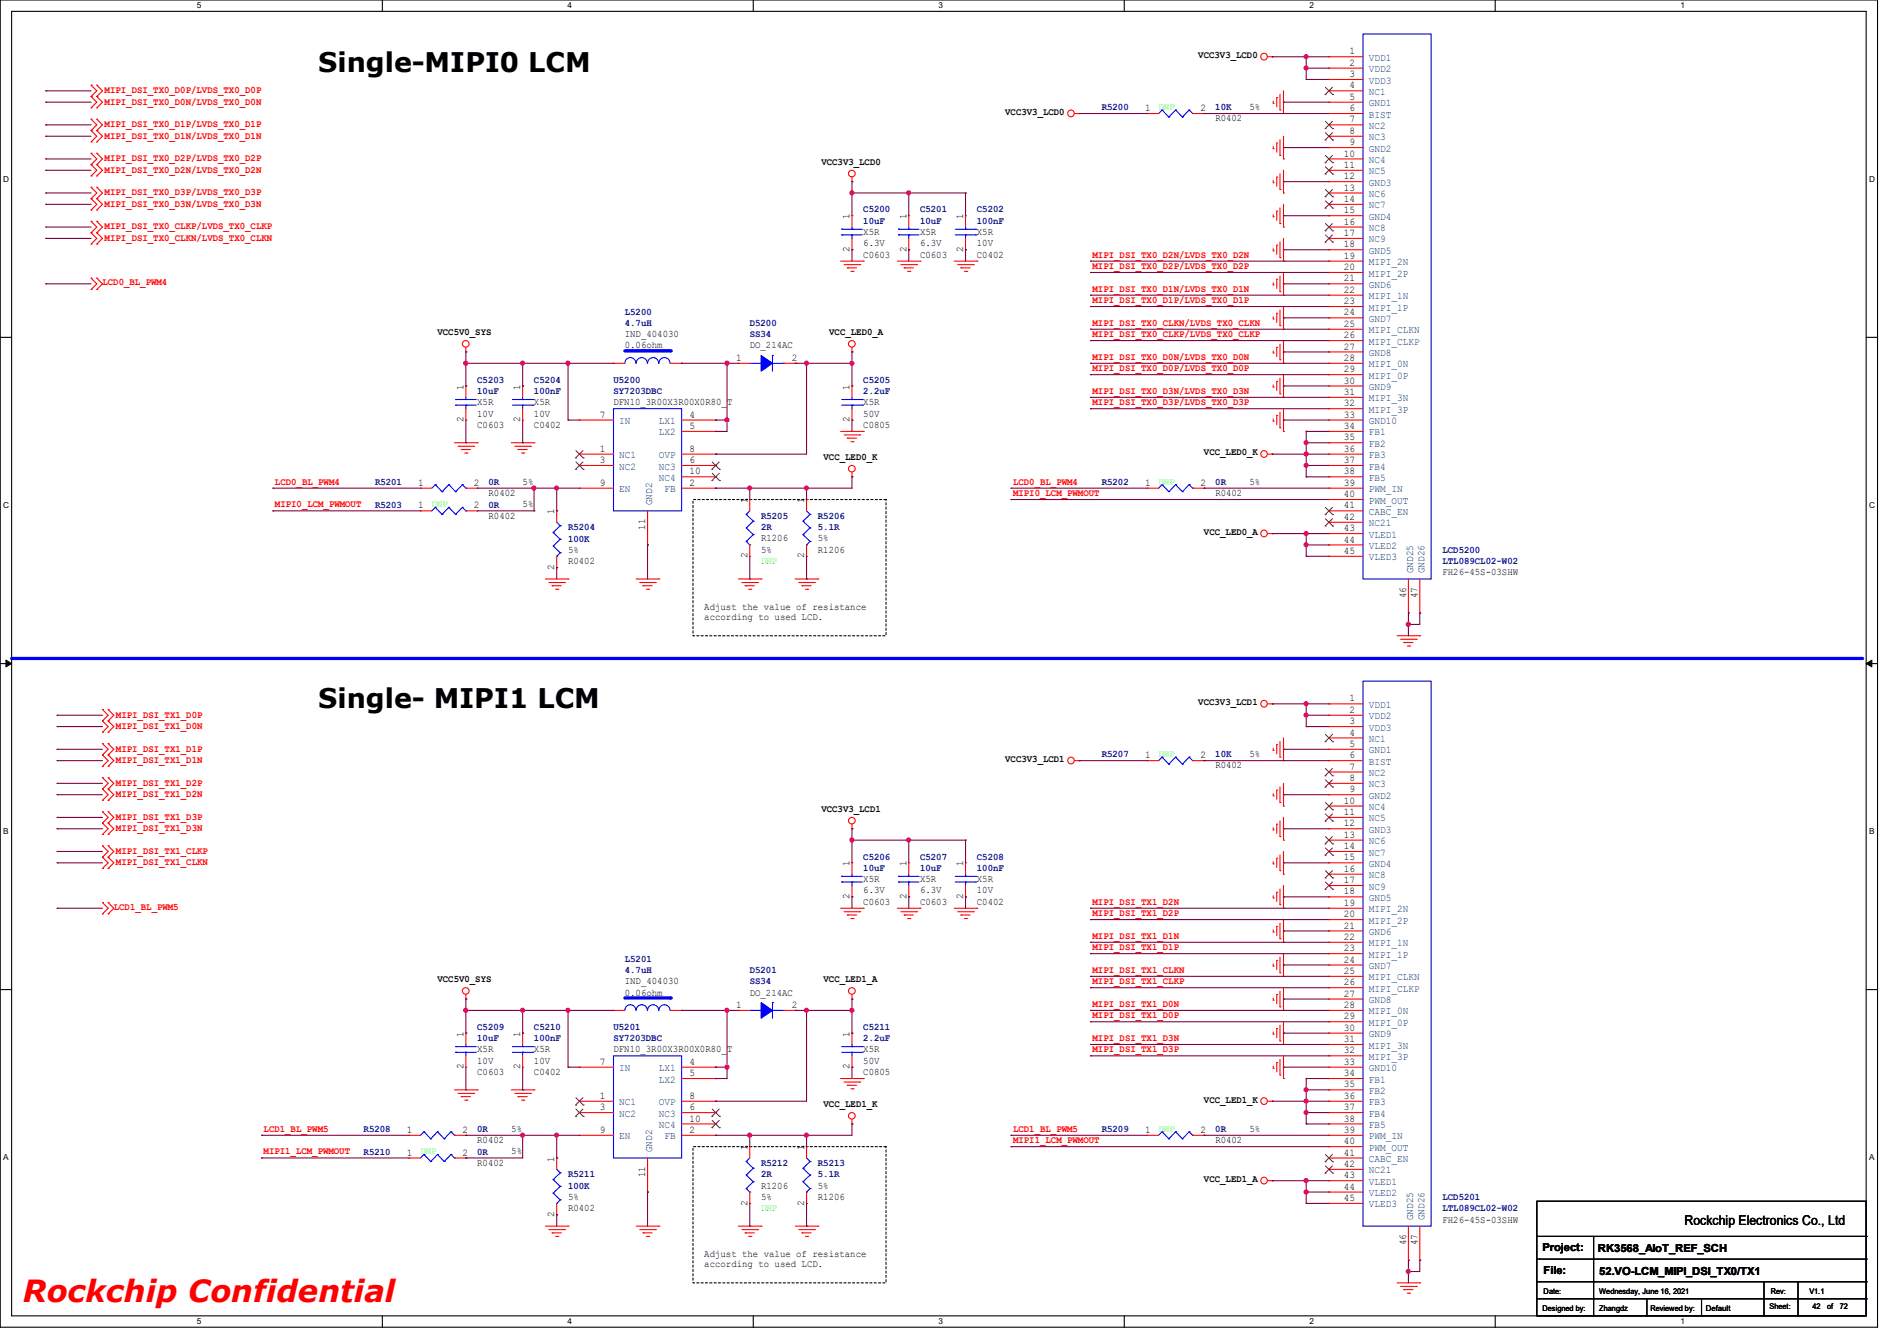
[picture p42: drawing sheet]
<svg xmlns="http://www.w3.org/2000/svg" width="297mm" height="210mm" viewBox="0 0 297 210" stroke-linecap="round" stroke-linejoin="round" font-family="sans-serif">
<defs><g id="words">
<text font-size="4.8" fill="#f00" x="3.6" y="204">Rockchip Confidential</text>
<g font-size="4.2">
<text x="49.8" y="11.3">Single-MIPI0 LCM</text>
<text x="49.8" y="110.9">Single- MIPI1 LCM</text>
</g>
<text font-size="2.1" x="263.7" y="191.9">Rockchip Electronics Co., Ltd</text>
<g font-size="1.7">
<text x="241.5" y="196">Project:</text>
<text x="250.2" y="196.1">RK3568_AIoT_REF_SCH</text>
<text x="241.7" y="199.5">File:</text>
<text x="250.4" y="199.7">52.VO-LCM_MIPI_DSI_TX0/TX1</text>
</g>
<g font-size="1.6">
<text x="187.6" y="9.1">VCC3V3_LCD0</text>
<text x="211.3" y="8.5">1</text>
<text x="211.3" y="10.3">2</text>
<text x="157.4" y="18">VCC3V3_LCD0</text>
<text x="179.3" y="17.4">1</text>
<text x="188" y="17.4">2</text>
<text x="195.6" y="17.2">5%</text>
<text x="211.3" y="12.1">3</text>
<text x="211.3" y="13.8">4</text>
<text x="211.3" y="15.6">5</text>
<text x="211.3" y="17.4">6</text>
<text x="190.3" y="19">R0402</text>
<text x="211.3" y="19.2">7</text>
<text x="211.3" y="21">8</text>
<text x="211.3" y="22.7">9</text>
<text x="128.6" y="25.8">VCC3V3_LCD0</text>
<text x="210.4" y="24.5">10</text>
<text x="210.4" y="26.3">11</text>
<text x="210.4" y="28.1">12</text>
<text x="210.4" y="29.8">13</text>
<text x="133" y="34.3" transform="rotate(-90 133 34.3)">1</text>
<text x="141.9" y="34.3" transform="rotate(-90 141.9 34.3)">1</text>
<text x="150.8" y="34.3" transform="rotate(-90 150.8 34.3)">1</text>
<text x="210.4" y="31.6">14</text>
<text x="210.4" y="33.4">15</text>
<text x="210.4" y="35.2">16</text>
<text x="133" y="39.5" transform="rotate(-90 133 39.5)">2</text>
<text x="135.2" y="40.3">C0603</text>
<text x="135.2" y="36.8">X5R</text>
<text x="135.2" y="38.6">6.3V</text>
<text x="141.9" y="39.5" transform="rotate(-90 141.9 39.5)">2</text>
<text x="144.1" y="40.3">C0603</text>
<text x="144.1" y="36.8">X5R</text>
<text x="144.1" y="38.6">6.3V</text>
<text x="150.8" y="39.5" transform="rotate(-90 150.8 39.5)">2</text>
<text x="152.9" y="40.3">C0402</text>
<text x="152.9" y="36.8">X5R</text>
<text x="152.9" y="38.6">10V</text>
<text x="210.4" y="37">17</text>
<text x="210.4" y="38.7">18</text>
<text x="210.4" y="40.5">19</text>
<text x="210.4" y="42.3">20</text>
<text x="210.4" y="44.1">21</text>
<text x="210.4" y="45.8">22</text>
<text x="210.4" y="47.6">23</text>
<text x="68.5" y="52.5">VCC5V0_SYS</text>
<text x="97.8" y="52.8">IND_404030</text>
<text x="129.8" y="52.5">VCC_LED0_A</text>
<text x="210.4" y="49.4">24</text>
<text x="210.4" y="51.2">25</text>
<text x="210.4" y="53">26</text>
<text x="97.8" y="54.6">0.06ohm</text>
<text x="115.3" y="56.5">1</text>
<text x="117.4" y="54.6">DO_214AC</text>
<text x="124" y="56.5">2</text>
<text x="210.4" y="54.7">27</text>
<text x="210.4" y="56.5">28</text>
<text x="210.4" y="58.3">29</text>
<text x="72.6" y="61" transform="rotate(-90 72.6 61)">1</text>
<text x="74.7" y="63.5">X5R</text>
<text x="74.7" y="65.2">10V</text>
<text x="81.5" y="61" transform="rotate(-90 81.5 61)">1</text>
<text x="83.6" y="63.5">X5R</text>
<text x="83.6" y="65.2">10V</text>
<text x="93.9" y="65.4">7</text>
<text x="96.1" y="63.5">DFN10_3R00X3R00X0R80_T</text>
<text x="107.9" y="65.4">4</text>
<text x="133" y="61" transform="rotate(-90 133 61)">1</text>
<text x="135.2" y="63.5">X5R</text>
<text x="135.2" y="65.2">50V</text>
<text x="210.4" y="60.1">30</text>
<text x="210.4" y="61.8">31</text>
<text x="210.4" y="63.6">32</text>
<text x="210.4" y="65.4">33</text>
<text x="72.6" y="66.1" transform="rotate(-90 72.6 66.1)">2</text>
<text x="74.7" y="67">C0603</text>
<text x="81.5" y="66.1" transform="rotate(-90 81.5 66.1)">2</text>
<text x="83.6" y="67">C0402</text>
<text x="93.9" y="70.7">1</text>
<text x="107.9" y="67.2">5</text>
<text x="107.9" y="70.7">8</text>
<text x="133" y="66.1" transform="rotate(-90 133 66.1)">2</text>
<text x="135.2" y="67">C0805</text>
<text x="188.5" y="71.3">VCC_LED0_K</text>
<text x="210.4" y="67.2">34</text>
<text x="210.4" y="69">35</text>
<text x="210.4" y="70.7">36</text>
<text x="65.5" y="76.1">1</text>
<text x="74.2" y="76.1">2</text>
<text x="76.5" y="77.7">R0402</text>
<text x="81.8" y="75.9">5%</text>
<text x="93.9" y="72.5">3</text>
<text x="93.9" y="76.1">9</text>
<text x="107.9" y="76.1">2</text>
<text x="107.9" y="72.5">6</text>
<text x="107.9" y="74.3">10</text>
<text x="128.9" y="72">VCC_LED0_K</text>
<text x="179.3" y="76.1">1</text>
<text x="188" y="76.1">2</text>
<text x="190.3" y="77.7">R0402</text>
<text x="195.6" y="75.9">5%</text>
<text x="210.4" y="72.5">37</text>
<text x="210.4" y="74.3">38</text>
<text x="210.4" y="76.1">39</text>
<text x="210.4" y="77.9">40</text>
<text x="65.5" y="79.6">1</text>
<text x="74.2" y="79.6">2</text>
<text x="76.5" y="81.2">R0402</text>
<text x="81.8" y="79.5">5%</text>
<text x="86.8" y="80.6" transform="rotate(-90 86.8 80.6)">1</text>
<text x="101" y="83" transform="rotate(-90 101 83)">11</text>
<text x="117" y="78.8" transform="rotate(-90 117 78.8)">1</text>
<text x="125.9" y="78.8" transform="rotate(-90 125.9 78.8)">1</text>
<text x="188.5" y="83.8">VCC_LED0_A</text>
<text x="210.4" y="79.6">41</text>
<text x="210.4" y="81.4">42</text>
<text x="210.4" y="83.2">43</text>
<text x="86.8" y="89.2" transform="rotate(-90 86.8 89.2)">2</text>
<text x="88.9" y="88.3">R0402</text>
<text x="88.9" y="86.6">5%</text>
<text x="117" y="87.5" transform="rotate(-90 117 87.5)">2</text>
<text x="119.2" y="84.8">R1206</text>
<text x="119.2" y="86.6">5%</text>
<text x="125.9" y="87.5" transform="rotate(-90 125.9 87.5)">2</text>
<text x="128.1" y="86.6">R1206</text>
<text x="128.1" y="84.8">5%</text>
<text x="210.4" y="85">44</text>
<text x="210.4" y="86.7">45</text>
<text x="110.3" y="95.5">Adjust the value of resistance</text>
<text x="220.1" y="93.7" transform="rotate(-90 220.1 93.7)">46</text>
<text x="221.9" y="93.7" transform="rotate(-90 221.9 93.7)">47</text>
<text x="225.8" y="90.1">FH26-45S-03SHW</text>
<text x="110.3" y="97">according to used LCD.</text>
<text x="187.6" y="110.4">VCC3V3_LCD1</text>
<text x="211.3" y="109.9">1</text>
<text x="211.3" y="111.6">2</text>
<text x="211.3" y="113.4">3</text>
<text x="157.4" y="119.3">VCC3V3_LCD1</text>
<text x="179.3" y="118.7">1</text>
<text x="188" y="118.7">2</text>
<text x="195.6" y="118.6">5%</text>
<text x="211.3" y="115.2">4</text>
<text x="211.3" y="117">5</text>
<text x="211.3" y="118.7">6</text>
<text x="190.3" y="120.4">R0402</text>
<text x="210.4" y="125.9">10</text>
<text x="211.3" y="120.5">7</text>
<text x="211.3" y="122.3">8</text>
<text x="211.3" y="124.1">9</text>
<text x="128.6" y="127.2">VCC3V3_LCD1</text>
<text x="210.4" y="127.6">11</text>
<text x="210.4" y="129.4">12</text>
<text x="210.4" y="131.2">13</text>
<text x="133" y="135.7" transform="rotate(-90 133 135.7)">1</text>
<text x="141.9" y="135.7" transform="rotate(-90 141.9 135.7)">1</text>
<text x="150.8" y="135.7" transform="rotate(-90 150.8 135.7)">1</text>
<text x="210.4" y="133">14</text>
<text x="210.4" y="134.7">15</text>
<text x="210.4" y="136.5">16</text>
<text x="133" y="140.8" transform="rotate(-90 133 140.8)">2</text>
<text x="135.2" y="141.7">C0603</text>
<text x="135.2" y="138.1">X5R</text>
<text x="135.2" y="139.9">6.3V</text>
<text x="141.9" y="140.8" transform="rotate(-90 141.9 140.8)">2</text>
<text x="144.1" y="141.7">C0603</text>
<text x="144.1" y="138.1">X5R</text>
<text x="144.1" y="139.9">6.3V</text>
<text x="150.8" y="140.8" transform="rotate(-90 150.8 140.8)">2</text>
<text x="152.9" y="141.7">C0402</text>
<text x="152.9" y="138.1">X5R</text>
<text x="152.9" y="139.9">10V</text>
<text x="210.4" y="138.3">17</text>
<text x="210.4" y="140.1">18</text>
<text x="210.4" y="141.9">19</text>
<text x="210.4" y="143.6">20</text>
<text x="210.4" y="145.4">21</text>
<text x="210.4" y="147.2">22</text>
<text x="210.4" y="149">23</text>
<text x="68.5" y="153.8">VCC5V0_SYS</text>
<text x="97.8" y="154.1">IND_404030</text>
<text x="97.8" y="155.9">0.06ohm</text>
<text x="117.4" y="155.9">DO_214AC</text>
<text x="128.9" y="153.8">VCC_LED1_A</text>
<text x="210.4" y="150.8">24</text>
<text x="210.4" y="152.5">25</text>
<text x="210.4" y="154.3">26</text>
<text x="115.3" y="157.9">1</text>
<text x="124" y="157.9">2</text>
<text x="210.4" y="156.1">27</text>
<text x="210.4" y="157.9">28</text>
<text x="210.4" y="159.6">29</text>
<text x="210.4" y="161.4">30</text>
<text x="72.6" y="167.5" transform="rotate(-90 72.6 167.5)">2</text>
<text x="72.6" y="162.3" transform="rotate(-90 72.6 162.3)">1</text>
<text x="74.7" y="164.8">X5R</text>
<text x="74.7" y="166.6">10V</text>
<text x="81.5" y="167.5" transform="rotate(-90 81.5 167.5)">2</text>
<text x="81.5" y="162.3" transform="rotate(-90 81.5 162.3)">1</text>
<text x="83.6" y="164.8">X5R</text>
<text x="83.6" y="166.6">10V</text>
<text x="93.9" y="166.8">7</text>
<text x="96.1" y="164.8">DFN10_3R00X3R00X0R80_T</text>
<text x="107.9" y="166.8">4</text>
<text x="133" y="167.5" transform="rotate(-90 133 167.5)">2</text>
<text x="133" y="162.3" transform="rotate(-90 133 162.3)">1</text>
<text x="135.2" y="164.8">X5R</text>
<text x="135.2" y="166.6">50V</text>
<text x="210.4" y="163.2">31</text>
<text x="210.4" y="165">32</text>
<text x="210.4" y="166.8">33</text>
<text x="74.7" y="168.4">C0603</text>
<text x="83.6" y="168.4">C0402</text>
<text x="93.9" y="173.9">3</text>
<text x="93.9" y="172.1">1</text>
<text x="107.9" y="173.9">6</text>
<text x="107.9" y="168.5">5</text>
<text x="107.9" y="172.1">8</text>
<text x="128.9" y="173.4">VCC_LED1_K</text>
<text x="135.2" y="168.4">C0805</text>
<text x="188.5" y="172.7">VCC_LED1_K</text>
<text x="210.4" y="168.5">34</text>
<text x="210.4" y="170.3">35</text>
<text x="210.4" y="172.1">36</text>
<text x="210.4" y="173.9">37</text>
<text x="63.7" y="177.4">1</text>
<text x="72.4" y="177.4">2</text>
<text x="74.7" y="179">R0402</text>
<text x="80.1" y="177.2">5%</text>
<text x="93.9" y="177.4">9</text>
<text x="107.9" y="177.4">2</text>
<text x="107.9" y="175.6">10</text>
<text x="179.3" y="177.4">1</text>
<text x="188" y="177.4">2</text>
<text x="190.3" y="179">R0402</text>
<text x="195.6" y="177.2">5%</text>
<text x="210.4" y="175.6">38</text>
<text x="210.4" y="177.4">39</text>
<text x="210.4" y="179.2">40</text>
<text x="63.7" y="181">1</text>
<text x="72.4" y="181">2</text>
<text x="74.7" y="182.6">R0402</text>
<text x="80.1" y="180.8">5%</text>
<text x="86.8" y="181.9" transform="rotate(-90 86.8 181.9)">1</text>
<text x="101" y="184.4" transform="rotate(-90 101 184.4)">11</text>
<text x="117" y="180.1" transform="rotate(-90 117 180.1)">1</text>
<text x="125.9" y="180.1" transform="rotate(-90 125.9 180.1)">1</text>
<text x="188.5" y="185.1">VCC_LED1_A</text>
<text x="210.4" y="181">41</text>
<text x="210.4" y="182.8">42</text>
<text x="210.4" y="184.5">43</text>
<text x="86.8" y="190.6" transform="rotate(-90 86.8 190.6)">2</text>
<text x="88.9" y="189.7">R0402</text>
<text x="88.9" y="187.9">5%</text>
<text x="117" y="188.8" transform="rotate(-90 117 188.8)">2</text>
<text x="119.2" y="186.1">R1206</text>
<text x="119.2" y="187.9">5%</text>
<text x="125.9" y="188.8" transform="rotate(-90 125.9 188.8)">2</text>
<text x="128.1" y="187.9">R1206</text>
<text x="128.1" y="186.1">5%</text>
<text x="210.4" y="186.3">44</text>
<text x="210.4" y="188.1">45</text>
<text x="225.8" y="191.5">FH26-45S-03SHW</text>
<text x="110.3" y="196.8">Adjust the value of resistance</text>
<text x="220.1" y="195" transform="rotate(-90 220.1 195)">46</text>
<text x="221.9" y="195" transform="rotate(-90 221.9 195)">47</text>
<text x="110.3" y="198.4">according to used LCD.</text>
</g>
<g font-size="1.6" fill="#004080">
<text x="214.3" y="9.5">VDD1</text>
<text x="214.3" y="11.3">VDD2</text>
<text x="214.3" y="13.1">VDD3</text>
<text x="214.3" y="14.9">NC1</text>
<text x="214.3" y="16.6">GND1</text>
<text x="214.3" y="18.4">BIST</text>
<text x="214.3" y="20.2">NC2</text>
<text x="214.3" y="22">NC3</text>
<text x="214.3" y="23.7">GND2</text>
<text x="214.3" y="25.5">NC4</text>
<text x="214.3" y="27.3">NC5</text>
<text x="214.3" y="29.1">GND3</text>
<text x="214.3" y="30.9">NC6</text>
<text x="214.3" y="32.6">NC7</text>
<text x="214.3" y="34.4">GND4</text>
<text x="214.3" y="36.2">NC8</text>
<text x="214.3" y="38">NC9</text>
<text x="214.3" y="39.8">GND5</text>
<text x="214.3" y="41.5">MIPI_2N</text>
<text x="214.3" y="43.3">MIPI_2P</text>
<text x="214.3" y="45.1">GND6</text>
<text x="214.3" y="46.9">MIPI_1N</text>
<text x="214.3" y="48.6">MIPI_1P</text>
<text x="214.3" y="50.4">GND7</text>
<text x="214.3" y="52.2">MIPI_CLKN</text>
<text x="214.3" y="54">MIPI_CLKP</text>
<text x="214.3" y="55.8">GND8</text>
<text x="214.3" y="57.5">MIPI_0N</text>
<text x="214.3" y="59.3">MIPI_0P</text>
<text x="214.3" y="61.1">GND9</text>
<text x="214.3" y="62.9">MIPI_3N</text>
<text x="214.3" y="64.6">MIPI_3P</text>
<text x="96.9" y="66.4">IN</text>
<text x="96.9" y="71.8">NC1</text>
<text x="103.2" y="66.4">LX1</text>
<text x="103.2" y="68.2">LX2</text>
<text x="103.2" y="71.8">OVP</text>
<text x="214.3" y="66.4">GND10</text>
<text x="214.3" y="68.2">FB1</text>
<text x="214.3" y="70">FB2</text>
<text x="214.3" y="71.8">FB3</text>
<text x="96.9" y="73.5">NC2</text>
<text x="96.9" y="77.1">EN</text>
<text x="103.2" y="73.5">NC3</text>
<text x="103.2" y="75.3">NC4</text>
<text x="104.1" y="77.1">FB</text>
<text x="214.3" y="73.5">FB4</text>
<text x="214.3" y="75.3">FB5</text>
<text x="214.3" y="77.1">PWM_IN</text>
<text x="102.1" y="79.1" transform="rotate(-90 102.1 79.1)">GND2</text>
<text x="214.3" y="78.9">PWM_OUT</text>
<text x="214.3" y="80.6">CABC_EN</text>
<text x="214.3" y="82.4">NC21</text>
<text x="214.3" y="84.2">VLED1</text>
<text x="214.3" y="86">VLED2</text>
<text x="214.3" y="87.8">VLED3</text>
<text x="221.2" y="89.8" transform="rotate(-90 221.2 89.8)">GND25</text>
<text x="223" y="89.8" transform="rotate(-90 223 89.8)">GND26</text>
<text x="214.3" y="110.9">VDD1</text>
<text x="214.3" y="112.7">VDD2</text>
<text x="214.3" y="114.4">VDD3</text>
<text x="214.3" y="116.2">NC1</text>
<text x="214.3" y="118">GND1</text>
<text x="214.3" y="119.8">BIST</text>
<text x="214.3" y="121.5">NC2</text>
<text x="214.3" y="123.3">NC3</text>
<text x="214.3" y="125.1">GND2</text>
<text x="214.3" y="126.9">NC4</text>
<text x="214.3" y="128.7">NC5</text>
<text x="214.3" y="130.4">GND3</text>
<text x="214.3" y="132.2">NC6</text>
<text x="214.3" y="134">NC7</text>
<text x="214.3" y="135.8">GND4</text>
<text x="214.3" y="137.5">NC8</text>
<text x="214.3" y="139.3">NC9</text>
<text x="214.3" y="141.1">GND5</text>
<text x="214.3" y="142.9">MIPI_2N</text>
<text x="214.3" y="144.7">MIPI_2P</text>
<text x="214.3" y="146.4">GND6</text>
<text x="214.3" y="148.2">MIPI_1N</text>
<text x="214.3" y="150">MIPI_1P</text>
<text x="214.3" y="151.8">GND7</text>
<text x="214.3" y="153.5">MIPI_CLKN</text>
<text x="214.3" y="155.3">MIPI_CLKP</text>
<text x="214.3" y="157.1">GND8</text>
<text x="214.3" y="158.9">MIPI_0N</text>
<text x="214.3" y="160.7">MIPI_0P</text>
<text x="96.9" y="167.8">IN</text>
<text x="103.2" y="167.8">LX1</text>
<text x="214.3" y="162.4">GND9</text>
<text x="214.3" y="164.2">MIPI_3N</text>
<text x="214.3" y="166">MIPI_3P</text>
<text x="214.3" y="167.8">GND10</text>
<text x="96.9" y="173.1">NC1</text>
<text x="103.2" y="169.5">LX2</text>
<text x="103.2" y="173.1">OVP</text>
<text x="214.3" y="169.5">FB1</text>
<text x="214.3" y="171.3">FB2</text>
<text x="214.3" y="173.1">FB3</text>
<text x="96.9" y="174.9">NC2</text>
<text x="96.9" y="178.4">EN</text>
<text x="103.2" y="174.9">NC3</text>
<text x="103.2" y="176.7">NC4</text>
<text x="104.1" y="178.4">FB</text>
<text x="214.3" y="174.9">FB4</text>
<text x="214.3" y="176.7">FB5</text>
<text x="214.3" y="178.4">PWM_IN</text>
<text x="102.1" y="180.5" transform="rotate(-90 102.1 180.5)">GND2</text>
<text x="214.3" y="180.2">PWM_OUT</text>
<text x="214.3" y="182">CABC_EN</text>
<text x="214.3" y="183.8">NC21</text>
<text x="214.3" y="185.6">VLED1</text>
<text x="214.3" y="187.3">VLED2</text>
<text x="214.3" y="189.1">VLED3</text>
<text x="221.2" y="191.1" transform="rotate(-90 221.2 191.1)">GND25</text>
<text x="223" y="191.1" transform="rotate(-90 223 191.1)">GND26</text>
</g>
<g font-size="1.6" fill="#f00">
<text x="16.4" y="14.6">MIPI_DSI_TX0_D0P/LVDS_TX0_D0P</text>
<text x="16.4" y="16.4">MIPI_DSI_TX0_D0N/LVDS_TX0_D0N</text>
<text x="16.4" y="19.9">MIPI_DSI_TX0_D1P/LVDS_TX0_D1P</text>
<text x="16.4" y="21.7">MIPI_DSI_TX0_D1N/LVDS_TX0_D1N</text>
<text x="16.4" y="25.3">MIPI_DSI_TX0_D2P/LVDS_TX0_D2P</text>
<text x="16.4" y="27.1">MIPI_DSI_TX0_D2N/LVDS_TX0_D2N</text>
<text x="16.4" y="35.9">MIPI_DSI_TX0_CLKP/LVDS_TX0_CLKP</text>
<text x="16.4" y="30.6">MIPI_DSI_TX0_D3P/LVDS_TX0_D3P</text>
<text x="16.4" y="32.4">MIPI_DSI_TX0_D3N/LVDS_TX0_D3N</text>
<text x="16.4" y="37.7">MIPI_DSI_TX0_CLKN/LVDS_TX0_CLKN</text>
<text x="171.1" y="40.3">MIPI_DSI_TX0_D2N/LVDS_TX0_D2N</text>
<text x="16" y="44.7">LCD0_BL_PWM4</text>
<text x="171.1" y="42.1">MIPI_DSI_TX0_D2P/LVDS_TX0_D2P</text>
<text x="171.1" y="45.7">MIPI_DSI_TX0_D1N/LVDS_TX0_D1N</text>
<text x="171.1" y="47.5">MIPI_DSI_TX0_D1P/LVDS_TX0_D1P</text>
<text x="171.1" y="51">MIPI_DSI_TX0_CLKN/LVDS_TX0_CLKN</text>
<text x="171.1" y="52.8">MIPI_DSI_TX0_CLKP/LVDS_TX0_CLKP</text>
<text x="171.1" y="56.3">MIPI_DSI_TX0_D0N/LVDS_TX0_D0N</text>
<text x="171.1" y="58.1">MIPI_DSI_TX0_D0P/LVDS_TX0_D0P</text>
<text x="171.1" y="61.7">MIPI_DSI_TX0_D3N/LVDS_TX0_D3N</text>
<text x="171.1" y="63.5">MIPI_DSI_TX0_D3P/LVDS_TX0_D3P</text>
<text x="43.1" y="75.9">LCD0_BL_PWM4</text>
<text x="158.6" y="75.9">LCD0_BL_PWM4</text>
<text x="158.6" y="77.7">MIPI0_LCM_PWMOUT</text>
<text x="43.1" y="79.5">MIPI0_LCM_PWMOUT</text>
<text x="18.2" y="112.4">MIPI_DSI_TX1_D0P</text>
<text x="18.2" y="114.2">MIPI_DSI_TX1_D0N</text>
<text x="18.2" y="117.7">MIPI_DSI_TX1_D1P</text>
<text x="18.2" y="119.5">MIPI_DSI_TX1_D1N</text>
<text x="18.2" y="123.1">MIPI_DSI_TX1_D2P</text>
<text x="18.2" y="124.8">MIPI_DSI_TX1_D2N</text>
<text x="18.2" y="128.4">MIPI_DSI_TX1_D3P</text>
<text x="18.2" y="130.2">MIPI_DSI_TX1_D3N</text>
<text x="18.2" y="133.7">MIPI_DSI_TX1_CLKP</text>
<text x="18.2" y="135.5">MIPI_DSI_TX1_CLKN</text>
<text x="17.8" y="142.4">LCD1_BL_PWM5</text>
<text x="171.1" y="141.7">MIPI_DSI_TX1_D2N</text>
<text x="171.1" y="143.5">MIPI_DSI_TX1_D2P</text>
<text x="171.1" y="147">MIPI_DSI_TX1_D1N</text>
<text x="171.1" y="148.8">MIPI_DSI_TX1_D1P</text>
<text x="171.1" y="152.4">MIPI_DSI_TX1_CLKN</text>
<text x="171.1" y="154.1">MIPI_DSI_TX1_CLKP</text>
<text x="171.1" y="157.7">MIPI_DSI_TX1_D0N</text>
<text x="171.1" y="159.5">MIPI_DSI_TX1_D0P</text>
<text x="171.1" y="163">MIPI_DSI_TX1_D3N</text>
<text x="171.1" y="164.8">MIPI_DSI_TX1_D3P</text>
<text x="41.3" y="177.2">LCD1_BL_PWM5</text>
<text x="158.6" y="177.2">LCD1_BL_PWM5</text>
<text x="158.6" y="179">MIPI1_LCM_PWMOUT</text>
<text x="41.3" y="180.8">MIPI1_LCM_PWMOUT</text>
</g>
<g font-size="1.6" fill="#000080">
<text x="172.5" y="17.3">R5200</text>
<text x="190.3" y="17.3">10K</text>
<text x="135.2" y="33.3">C5200</text>
<text x="135.2" y="35.1">10uF</text>
<text x="144.1" y="33.3">C5201</text>
<text x="144.1" y="35.1">10uF</text>
<text x="152.9" y="33.3">C5202</text>
<text x="152.9" y="35.1">100nF</text>
<text x="97.8" y="49.3">L5200</text>
<text x="97.8" y="51.1">4.7uH</text>
<text x="117.4" y="51.1">D5200</text>
<text x="117.4" y="52.8">SS34</text>
<text x="74.7" y="59.9">C5203</text>
<text x="83.6" y="59.9">C5204</text>
<text x="96.1" y="59.9">U5200</text>
<text x="135.2" y="59.9">C5205</text>
<text x="74.7" y="61.7">10uF</text>
<text x="83.6" y="61.7">100nF</text>
<text x="96.1" y="61.7">SY7203DBC</text>
<text x="135.2" y="61.7">2.2uF</text>
<text x="58.7" y="75.9">R5201</text>
<text x="76.5" y="75.9">0R</text>
<text x="172.5" y="75.9">R5202</text>
<text x="190.3" y="75.9">0R</text>
<text x="58.7" y="79.5">R5203</text>
<text x="76.5" y="79.5">0R</text>
<text x="88.9" y="83.1">R5204</text>
<text x="119.2" y="81.3">R5205</text>
<text x="119.2" y="83.1">2R</text>
<text x="128.1" y="81.3">R5206</text>
<text x="128.1" y="83.1">5.1R</text>
<text x="88.9" y="84.8">100K</text>
<text x="225.8" y="86.6">LCD5200</text>
<text x="225.8" y="88.4">LTL089CL02-W02</text>
<text x="172.5" y="118.6">R5207</text>
<text x="190.3" y="118.6">10K</text>
<text x="135.2" y="134.6">C5206</text>
<text x="135.2" y="136.4">10uF</text>
<text x="144.1" y="134.6">C5207</text>
<text x="144.1" y="136.4">10uF</text>
<text x="152.9" y="134.6">C5208</text>
<text x="152.9" y="136.4">100nF</text>
<text x="97.8" y="150.6">L5201</text>
<text x="97.8" y="152.4">4.7uH</text>
<text x="117.4" y="152.4">D5201</text>
<text x="117.4" y="154.2">SS34</text>
<text x="74.7" y="161.3">C5209</text>
<text x="83.6" y="161.3">C5210</text>
<text x="96.1" y="161.3">U5201</text>
<text x="135.2" y="161.3">C5211</text>
<text x="74.7" y="163.1">10uF</text>
<text x="83.6" y="163.1">100nF</text>
<text x="96.1" y="163.1">SY7203DBC</text>
<text x="135.2" y="163.1">2.2uF</text>
<text x="56.9" y="177.3">R5208</text>
<text x="74.7" y="177.3">0R</text>
<text x="172.5" y="177.3">R5209</text>
<text x="190.3" y="177.3">0R</text>
<text x="56.9" y="180.8">R5210</text>
<text x="74.7" y="180.8">0R</text>
<text x="88.9" y="184.4">R5211</text>
<text x="119.2" y="182.6">R5212</text>
<text x="119.2" y="184.4">2R</text>
<text x="128.1" y="182.6">R5213</text>
<text x="128.1" y="184.4">5.1R</text>
<text x="88.9" y="186.2">100K</text>
<text x="225.8" y="188">LCD5201</text>
<text x="225.8" y="189.7">LTL089CL02-W02</text>
</g>
<g font-size="1.6" fill="#0f0">
<text x="181.4" y="17.2">DNP</text>
<text x="181.4" y="75.9">DNP</text>
<text x="67.6" y="79.5">DNP</text>
<text x="119.2" y="88.3">DNP</text>
<text x="181.4" y="118.6">DNP</text>
<text x="181.4" y="177.2">DNP</text>
<text x="65.8" y="180.8">DNP</text>
<text x="119.2" y="189.7">DNP</text>
</g>
<g font-size="1.3">
<text x="30.8" y="1.3">5</text>
<text x="88.9" y="1.3">4</text>
<text x="146.9" y="1.3">3</text>
<text x="205" y="1.3">2</text>
<text x="263.1" y="1.3">1</text>
<text x=".5" y="28.4">D</text>
<text x="292.7" y="28.4">D</text>
<text x=".5" y="79.5">C</text>
<text x="292.7" y="79.5">C</text>
<text x=".5" y="130.6">B</text>
<text x="292.7" y="130.6">B</text>
<text x=".5" y="181.7">A</text>
<text x="292.7" y="181.7">A</text>
<text x="30.8" y="207.4">5</text>
<text x="88.9" y="207.4">4</text>
<text x="146.9" y="207.4">3</text>
<text x="205" y="207.4">2</text>
<text x="263.1" y="207.4">1</text>
</g>
<g font-size="1.2">
<text x="241.7" y="202.6">Date:</text>
<text x="250.4" y="202.6">Wednesday, June 16, 2021</text>
<text x="277.2" y="202.6">Rev:</text>
<text x="283.3" y="202.6">V1.1</text>
<text x="241.5" y="205.3">Designed by:</text>
<text x="250.4" y="205.3">Zhangdz</text>
<text x="258.4" y="205.3">Reviewed by:</text>
<text x="267.1" y="205.3">Default</text>
<text x="277.1" y="205.1">Sheet:</text>
<text x="283.8" y="205.1">42</text>
<text x="286.1" y="205.1">of</text>
<text x="288.1" y="205.1">72</text>
</g>
</g></defs>
<path d="M0 0h294v207.9h-294zM1.8 1.8h290.4v204.3h-290.4z" fill="none" stroke="#000" stroke-width=".17"/>
<g fill="#fff">
<path d="M30.8 .2h.7v1.4h-.7z"/>
<path d="M30.8 206.2h.7v1.4h-.7z"/>
</g>
<path d="M59.9 0v1.8M59.9 206.1v1.8" fill="none" stroke="#000" stroke-width=".17"/>
<g fill="#fff">
<path d="M88.9 .2h.6v1.4h-.6z"/>
<path d="M88.9 206.2h.6v1.4h-.6z"/>
</g>
<path d="M117.9 0v1.8M117.9 206.1v1.8" fill="none" stroke="#000" stroke-width=".17"/>
<g fill="#fff">
<path d="M146.9 .2h.7v1.4h-.7z"/>
<path d="M146.9 206.2h.7v1.4h-.7z"/>
</g>
<path d="M176 0v1.8M176 206.1v1.8" fill="none" stroke="#000" stroke-width=".17"/>
<g fill="#fff">
<path d="M205 .2h.7v1.4h-.7z"/>
<path d="M205 206.2h.7v1.4h-.7z"/>
</g>
<path d="M234.1 0v1.8M234.1 206.1v1.8" fill="none" stroke="#000" stroke-width=".17"/>
<g fill="#fff">
<path d="M263.1 .2h.7v1.4h-.7z"/>
<path d="M263.1 206.2h.7v1.4h-.7z"/>
<path d="M.5 27.3h.9v1.4h-.9z"/>
<path d="M292.7 27.3h.8v1.4h-.8z"/>
<path d="M.5 78.4h.9v1.4h-.9z"/>
<path d="M292.7 78.4h.8v1.4h-.8z"/>
</g>
<path d="M0 52.8h1.8M292.2 52.8h1.8" fill="none" stroke="#000" stroke-width=".17"/>
<g fill="#fff">
<path d="M.5 129.5h.8v1.4h-.8z"/>
<path d="M292.7 129.5h.8v1.4h-.8z"/>
</g>
<path d="M0 103.9h1.8M292.2 103.9h1.8" fill="none" stroke="#000" stroke-width=".17"/>
<path d="M.9 103.4l.9 .5-.9 .5zM292.2 103.9l.9-.5v1z" fill="#000" stroke="#000" stroke-width=".16"/>
<g fill="#fff">
<path d="M.5 180.5h.8v1.4h-.8z"/>
<path d="M292.7 180.5h.8v1.4h-.8z"/>
</g>
<path d="M0 155h1.8M292.2 155h1.8" fill="none" stroke="#000" stroke-width=".17"/>
<path d="M108.5 78.2h30.2v21.4h-30.2zM108.5 179.6h30.2v21.3h-30.2z" fill="none" stroke="#000" stroke-width=".17" stroke-dasharray=".3 .3"/>
<path d="M1.8 103.1h289.7" fill="none" stroke="#00f" stroke-width=".51"/>
<circle cx="291.5" cy="103.1" r=".25" fill="#00f"/>
<g fill="none" stroke="#f00" stroke-width=".17">
<path d="M14.3 15.1h.1M14.3 13.3h.1M14.3 16.9h.1M14.3 18.7h.1M14.3 13.3l.9 .9-.9 .9M14.3 15.1l.9 .9-.9 .9M14.3 18.7l.9 .9-.9 .8M15.2 15.1h.1M15.2 13.3h.1M15.2 16.9h.1M15.2 18.7h.1M15.2 13.3l.8 .9-.8 .9"/>
<path d="M15.2 15.1l.8 .9-.8 .9M15.2 18.7l.8 .9-.8 .8M168.2 17.8h.8M169 17.8h.1M198.5 8.9h.7M199.2 8.9h.1M199.3 16.2h.1M199.3 15.8v.4M199.9 15.3h.1M199.9 15.3v1.4M200.4 17.2h.1M200.4 14.8v2.4"/>
<path d="M201 17.8h.1M201 14.2v3.6M208.1 8.9h.1M208.1 10.7h.1M208.1 12.4h.1M208.1 14.2h.1M208.1 16h.1M208.1 17.8h.1M208.1 19.6h.1M208.1 8.9h5.3M208.1 17.8h5.3M208.1 10.7h5.3"/>
<path d="M208.1 12.4h5.3M208.1 14.2h5.3M208.1 16h5.3M208.1 19.6h5.3M14.3 20.4h.1M14.3 22.2h.1M14.3 25.8h.1M14.3 24h.1M14.3 27.6h.1M14.3 36.4h.1M14.3 34.7h.1M14.3 38.2h.1"/>
<path d="M14.3 31.1h.1M14.3 29.3h.1M14.3 32.9h.1M14.3 20.4l.9 .9-.9 .9M14.3 24l.9 .9-.9 .9M14.3 25.8l.9 .9-.9 .9M14.3 34.7l.9 .9-.9 .8M14.3 36.4l.9 .9-.9 .9M14.3 29.3l.9 .9-.9 .9M14.3 31.1l.9 .9-.9 .9M15.2 20.4h.1M15.2 22.2h.1"/>
<path d="M15.2 25.8h.1M15.2 24h.1M15.2 27.6h.1M15.2 36.4h.1M15.2 34.7h.1M15.2 38.2h.1M15.2 31.1h.1M15.2 29.3h.1M15.2 32.9h.1M15.2 20.4l.8 .9-.8 .9M15.2 24l.8 .9-.8 .9M15.2 25.8l.8 .9-.8 .9"/>
<path d="M15.2 34.7l.8 .9-.8 .8M15.2 36.4l.8 .9-.8 .9M15.2 29.3l.8 .9-.8 .9M15.2 31.1l.8 .9-.8 .9M133.4 28.4h.1M133.4 27.7v.7M199.3 23.3h.1M199.3 28.6h.1M199.3 34h.1M199.3 39.3h.1M199.3 22.9v.4M199.3 28.3v.3"/>
<path d="M199.3 33.6v.4M199.3 38.9v.4M199.9 22.4h.1M199.9 27.7h.1M199.9 33.1h.1M199.9 38.4h.1M199.9 22.4v1.4M199.9 27.7v1.5M199.9 33.1v1.4M199.9 38.4v1.4M200.4 24.3h.1M200.4 29.7h.1"/>
<path d="M200.4 35h.1M200.4 21.9v2.4M200.4 27.2v2.5M200.4 32.6v2.4M200.4 37.9v2.4M201 24.9h.1M201 30.2h.1M201 35.6h.1M201 21.3v3.6M201 26.7v3.5M201 32v3.6M201 37.3v3.6"/>
<path d="M208.1 21.3h.1M208.1 23.1h.1M208.1 24.9h.1M208.1 26.7h.1M208.1 28.4h.1M208.1 30.2h.1M208.1 32h.1M208.1 33.8h.1M208.1 35.6h.1M208.1 37.3h.1M208.1 39.1h.1M208.1 21.3h5.3"/>
<path d="M208.1 23.1h5.3M208.1 24.9h5.3M208.1 26.7h5.3M208.1 28.4h5.3M208.1 30.2h5.3M208.1 32h5.3M208.1 33.8h5.3M208.1 35.6h5.3M208.1 37.3h5.3M208.1 39.1h5.3M14.3 45.3h.1M14.3 43.6h.1"/>
<path d="M14.3 43.6l.9 .8-.9 .9M15.2 45.3h.1M15.2 43.6h.1M15.2 43.6l.8 .8-.8 .9M72.9 55.1h.1M72.9 54.4v.7M131.6 40.9h3.6M132.2 41.4h2.4M132.7 42h.1M132.7 42h1.4M133.2 42.5h.4M133.4 55.1h.1"/>
<path d="M133.4 54.4v.7M133.6 42.5h.1M134.6 41.4h.1M135.2 40.9h.1M140.5 40.9h3.6M141.1 41.4h2.4M141.6 42h.1M141.6 42h1.4M142.1 42.5h.4M142.5 42.5h.1M143.5 41.4h.1M144.1 40.9h.1"/>
<path d="M149.4 40.9h3.6M149.9 41.4h2.5M150.5 42h.1M150.5 42h1.4M151 42.5h.3M151.3 42.5h.1M152.4 41.4h.1M153 40.9h.1M199.3 44.6h.1M199.3 50h.1M199.3 55.3h.1M199.3 44.3v.3"/>
<path d="M199.3 49.6v.4M199.3 54.9v.4M199.9 43.7h.1M199.9 49.1h.1M199.9 54.4h.1M199.9 59.7h.1M199.9 43.7v1.5M199.9 49.1v1.4M199.9 54.4v1.4M199.9 59.7v1.5M200.4 40.3h.1M200.4 45.7h.1"/>
<path d="M200.4 51h.1M200.4 56.3h.1M200.4 43.2v2.5M200.4 48.6v2.4M200.4 53.9v2.4M200.4 59.2v2.5M201 40.9h.1M201 46.2h.1M201 51.6h.1M201 56.9h.1M201 42.7v3.5M201 48v3.6"/>
<path d="M201 53.3v3.6M201 58.7v3.5M208.1 40.9h.1M208.1 42.7h.1M208.1 44.4h.1M208.1 46.2h.1M208.1 48h.1M208.1 49.8h.1M208.1 51.6h.1M208.1 53.3h.1M208.1 55.1h.1M208.1 56.9h.1"/>
<path d="M208.1 58.7h.1M208.1 40.9h5.3M208.1 42.7h5.3M208.1 44.4h5.3M208.1 46.2h5.3M208.1 48h5.3M208.1 49.8h5.3M208.1 51.6h5.3M208.1 53.3h5.3M208.1 55.1h5.3M208.1 56.9h5.3M208.1 58.7h5.3"/>
<path d="M71.2 69.3h3.5M71.7 69.9h2.5M72.2 70.4h.1M72.2 70.4h1.5M72.8 71h.3M73.1 71h.1M74.2 69.9h.1M74.7 69.3h.1M80.1 69.3h3.5M80.6 69.9h2.5M81.1 70.4h.1M81.1 70.4h1.4"/>
<path d="M81.7 71h.3M82 71h.1M83.1 69.9h.1M83.6 69.3h.1M117.4 78.2h.1M117.4 78.2v1.8M126.3 78.2h.1M126.3 78.2v1.8M131.6 67.6h3.6M132.2 68.1h2.4M132.7 68.6h.1M132.7 68.6h1.4"/>
<path d="M133.2 69.2h.4M133.4 74.7h.1M133.4 74v.7M133.6 69.2h.1M134.6 68.1h.1M135.2 67.6h.1M198.5 71.1h.7M199.2 71.1h.1M199.3 60.6h.1M199.3 66h.1M199.3 60.3v.3M199.3 65.6v.4"/>
<path d="M199.9 65.1h.1M199.9 65.1v1.4M200.4 61.7h.1M200.4 67h.1M200.4 64.6v2.4M201 62.2h.1M201 67.6h.1M201 64v3.6M208.1 60.5h.1M208.1 62.2h.1M208.1 64h.1M208.1 65.8h.1"/>
<path d="M208.1 67.6h.1M208.1 69.3h.1M208.1 71.1h.1M208.1 72.9h.1M208.1 74.7h.1M208.1 76.5h.1M208.1 78.2h.1M208.1 69.3h5.3M208.1 67.6h5.3M208.1 71.1h5.3M208.1 60.5h5.3M208.1 62.2h5.3"/>
<path d="M208.1 64h5.3M208.1 65.8h5.3M208.1 72.9h5.3M208.1 74.7h5.3M208.1 76.5h5.3M208.1 78.2h5.3M65.8 80h.1M65.8 80h1.8M72.9 80h1.8M74.7 80h.1M85.4 90.7h3.5M85.9 91.2h2.5"/>
<path d="M86.4 91.7h.1M86.4 91.7h1.5M87 92.3h.3M87.3 92.3h.1M88.4 91.2h.1M88.9 90.7h.1M99.6 90.7h3.6M100.2 91.2h2.4M100.7 91.7h.1M100.7 91.7h1.4M101.2 92.3h.4M101.6 92.3h.1"/>
<path d="M102.6 91.2h.1M103.2 90.7h.1M115.6 90.7h3.6M116.2 91.2h2.4M116.7 91.7h.1M116.7 91.7h1.4M117.2 92.3h.4M117.4 87.1h.1M117.4 85.3v1.8M117.6 92.3h.1M118.6 91.2h.1M119.2 90.7h.1"/>
<path d="M124.5 90.7h3.6M125.1 91.2h2.4M125.6 91.7h.1M125.6 91.7h1.4M126.1 92.3h.3M126.3 87.1h.1M126.3 85.3v1.8M126.4 92.3h.1M127.5 91.2h.1M128.1 90.7h.1M198.5 83.6h.7M199.2 83.6h.1"/>
<path d="M208.1 80h.1M208.1 81.8h.1M208.1 83.6h.1M208.1 85.3h.1M208.1 87.1h.1M208.1 83.6h5.3M208.1 80h5.3M208.1 81.8h5.3M208.1 85.3h5.3M208.1 87.1h5.3M218.7 99.6h3.6M220.5 96h.1"/>
<path d="M220.5 90.7v5.3M222.3 99.6h.1M222.3 96h.1M222.3 90.7v5.3M16 112.9h.1M16 111.1h.1M16 114.7h.1M16 118.2h.1M16 116.5h.1M16 111.1l.9 .9-.9 .9M16 112.9l.9 .9-.9 .9M16 116.5l.9 .8-.9 .9"/>
<path d="M16 118.2l.9 .9-.9 .9M16.9 112.9h.1M16.9 111.1h.1M16.9 114.7h.1M16.9 118.2h.1M16.9 116.5h.1M16.9 111.1l.9 .9-.9 .9M16.9 112.9l.9 .9-.9 .9M16.9 116.5l.9 .8-.9 .9M16.9 118.2l.9 .9-.9 .9M168.2 119.1h.8M169 119.1h.1"/>
<path d="M179.6 119.1h.1M179.6 119.1h1.8M186.7 119.1h1.8M188.5 119.1h.1M198.5 110.2h.7M199.2 110.2h.1M199.3 117.5h.1M199.3 117.2v.3M199.9 116.6h.1M199.9 116.6v1.5M200.4 118.6h.1M200.4 116.1v2.5"/>
<path d="M201 119.1h.1M201 115.6v3.5M219.3 100.1h2.4M219.8 100.6h.1M219.8 100.6h1.4M220.3 101.2h.4M220.7 101.2h.1M221.7 100.1h.1M16 120h.1M16 123.6h.1M16 121.8h.1M16 125.3h.1"/>
<path d="M16 134.2h.1M16 132.5h.1M16 136h.1M16 128.9h.1M16 127.1h.1M16 130.7h.1M16 121.8l.9 .9-.9 .9M16 123.6l.9 .9-.9 .8M16 132.5l.9 .8-.9 .9M16 134.2l.9 .9-.9 .9M16 127.1l.9 .9-.9 .9M16 128.9l.9 .9-.9 .9"/>
<path d="M16.9 120h.1M16.9 123.6h.1M16.9 121.8h.1M16.9 125.3h.1M16.9 134.2h.1M16.9 132.5h.1M16.9 136h.1M16.9 128.9h.1M16.9 127.1h.1M16.9 130.7h.1M16.9 121.8l.9 .9-.9 .9M16.9 123.6l.9 .9-.9 .8"/>
<path d="M16.9 132.5l.9 .8-.9 .9M16.9 134.2l.9 .9-.9 .9M16.9 127.1l.9 .9-.9 .9M16.9 128.9l.9 .9-.9 .9M133.4 129.8h.1M133.4 135.1h.1M133.4 129.1v.7M133.4 135.1v1.8M133.4 138.7v1.8M199.3 124.6h.1M199.3 130h.1M199.3 135.3h.1"/>
<path d="M199.3 124.3v.3M199.3 129.6v.4M199.3 135v.3M199.9 123.7h.1M199.9 129.1h.1M199.9 134.4h.1M199.9 139.7h.1M199.9 123.7v1.5M199.9 129.1v1.4M199.9 134.4v1.4M199.9 139.7v1.5M200.4 125.7h.1"/>
<path d="M200.4 131h.1M200.4 136.4h.1M200.4 123.2v2.5M200.4 128.6v2.4M200.4 133.9v2.5M200.4 139.2v2.5M201 126.2h.1M201 131.6h.1M201 136.9h.1M201 122.7v3.5M201 128v3.6M201 133.3v3.6"/>
<path d="M201 138.7v3.5M16 143.1h.1M16 141.4h.1M16 141.4l.9 .8-.9 .9M16.9 143.1h.1M16.9 141.4h.1M16.9 141.4l.9 .8-.9 .9M72.9 156.5h.1M72.9 155.7v.8M131.6 142.2h3.6M132.2 142.8h2.4M132.7 143.3h.1"/>
<path d="M132.7 143.3h1.4M133.2 143.8h.4M133.4 156.5h.1M133.4 140.5h.1M133.4 155.7v.8M133.6 143.8h.1M134.6 142.8h.1M135.2 142.2h.1M140.5 142.2h3.6M141.1 142.8h2.4M141.6 143.3h.1M141.6 143.3h1.4"/>
<path d="M142.1 143.8h.4M142.5 143.8h.1M143.5 142.8h.1M144.1 142.2h.1M149.4 142.2h3.6M149.9 142.8h2.5M150.5 143.3h.1M150.5 143.3h1.4M151 143.8h.3M151.3 143.8h.1M152.4 142.8h.1M153 142.2h.1"/>
<path d="M199.3 140.6h.1M199.3 146h.1M199.3 151.3h.1M199.3 156.6h.1M199.3 140.3v.3M199.3 145.6v.4M199.3 151v.3M199.3 156.3v.3M199.9 145.1h.1M199.9 150.4h.1M199.9 155.7h.1M199.9 145.1v1.4"/>
<path d="M199.9 150.4v1.4M199.9 155.7v1.5M200.4 141.7h.1M200.4 147h.1M200.4 152.4h.1M200.4 157.7h.1M200.4 144.6v2.4M200.4 149.9v2.5M200.4 155.2v2.5M201 142.2h.1M201 147.6h.1M201 152.9h.1"/>
<path d="M201 158.2h.1M201 144v3.6M201 149.4v3.5M201 154.7v3.5M71.2 170.7h3.5M71.7 171.2h2.5M72.2 171.7h.1M72.2 171.7h1.5M72.8 172.3h.3M72.9 161.8h.1M72.9 167.1h.1M72.9 161.8v1.8"/>
<path d="M72.9 165.4v1.7M73.1 172.3h.1M74.2 171.2h.1M74.7 170.7h.1M80.1 170.7h3.5M80.6 171.2h2.5M81.1 171.7h.1M81.1 171.7h1.4M81.7 172.3h.3M82 172.3h.1M83.1 171.2h.1M83.6 170.7h.1"/>
<path d="M90.7 167.1h.1M90.7 174.2h.1M90.7 177.8h.1M90.7 172.5h.1M90.7 172.5h5.4M90.7 167.1h5.4M90.7 174.2h5.4M90.7 177.8h5.4M106.7 168.9h5.4M106.7 172.5h5.4M106.7 167.1h5.4M106.7 174.2h5.4"/>
<path d="M106.7 177.8h5.4M106.7 176h5.4M112.1 177.8h.1M112.1 167.1h.1M112.1 174.2h.1M112.1 168.9h.1M112.1 176h.1M112.1 172.5h.1M117.4 179.6h.1M117.4 179.6v1.8M131.6 168.9h3.6M132.2 169.5h2.4"/>
<path d="M132.7 170h.1M132.7 170h1.4M133.2 170.5h.4M133.4 176h.1M133.4 175.3v.7M133.6 170.5h.1M134.6 169.5h.1M135.2 168.9h.1M198.5 172.5h.7M199.2 172.5h.1M199.3 162h.1M199.3 167.3h.1"/>
<path d="M199.3 161.6v.4M199.3 167v.3M199.9 161.1h.1M199.9 166.4h.1M199.9 161.1v1.4M199.9 166.4v1.5M200.4 163h.1M200.4 168.4h.1M200.4 160.6v2.4M200.4 165.9v2.5M201 163.6h.1M201 168.9h.1"/>
<path d="M201 160v3.6M201 165.4v3.5M85.4 192h3.5M85.9 192.6h2.5M86.4 193.1h.1M86.4 193.1h1.5M87 193.6h.3M87.2 181.4h.1M87.2 190.2h.1M87.2 181.4v1.7M87.2 188.5v1.7M87.3 193.6h.1"/>
<path d="M88.4 192.6h.1M88.9 192h.1M99.6 192h3.6M100.2 192.6h2.4M100.7 193.1h.1M100.7 193.1h1.4M101.2 193.6h.4M101.4 186.7h.1M101.4 181.4v5.3M101.6 193.6h.1M102.6 192.6h.1M103.2 192h.1"/>
<path d="M115.6 192h3.6M116.2 192.6h2.4M116.7 193.1h.1M116.7 193.1h1.4M117.2 193.6h.4M117.4 188.5h.1M117.4 186.7v1.8M117.6 193.6h.1M118.6 192.6h.1M119.2 192h.1M124.5 192h3.6M125.1 192.6h2.4"/>
<path d="M125.6 193.1h.1M125.6 193.1h1.4M126.1 193.6h.3M126.4 193.6h.1M127.5 192.6h.1M128.1 192h.1M198.5 184.9h.7M199.2 184.9h.1M218.7 200.9h3.6M219.3 201.5h2.4M219.8 202h.1M219.8 202h1.4"/>
<path d="M220.3 202.5h.4M220.7 202.5h.1M221.7 201.5h.1M222.3 200.9h.1"/>
<circle cx="167.7" cy="17.8" r=".52"/>
<circle cx="197.9" cy="8.9" r=".52"/>
<circle cx="133.4" cy="27.2" r=".52"/>
<circle cx="72.9" cy="53.8" r=".52"/>
<circle cx="133.4" cy="53.8" r=".52"/>
<circle cx="133.4" cy="73.4" r=".52"/>
<circle cx="197.9" cy="71.1" r=".52"/>
<circle cx="197.9" cy="83.5" r=".52"/>
<circle cx="167.7" cy="119.1" r=".52"/>
<circle cx="197.9" cy="110.2" r=".52"/>
<circle cx="133.4" cy="128.5" r=".52"/>
<circle cx="72.9" cy="155.2" r=".52"/>
<circle cx="133.4" cy="155.2" r=".52"/>
<circle cx="133.4" cy="174.8" r=".52"/>
<circle cx="197.9" cy="172.4" r=".52"/>
<circle cx="197.9" cy="184.9" r=".52"/>
</g>
<g fill="none" stroke="#000" stroke-width=".17">
<path d="M240.6 188.1h51.6v18h-51.6zM240.6 193.6h51.6M240.6 197.2h51.6M249.5 193.6v12.5M292.2 193.6h.1M292.2 197.2h.1M240.6 200.7h51.6M240.6 203.4h51.6M249.5 206.1h.1M257.9 206.1h.1M257.9 203.4v2.7M266.4 206.1h.1"/>
<path d="M266.4 203.4v2.7M276.2 206.1h.1M276.2 200.7v5.4M281.5 206.1h.1M281.5 200.7v5.4M292.2 200.7h.1M292.2 203.4h.1"/>
</g>
<g fill="none" stroke="#00f" stroke-width=".17">
<path d="M213.4 5.3h10.7v85.4h-10.7zM99.6 56.9a.87 .87 0 0 0-.9-.9 .87 .87 0 0 0-.9 .9M101.3 56.9a.87 .87 0 0 0-.8-.9 .87 .87 0 0 0-.9 .9M103.1 56.9a.87 .87 0 0 0-.8-.9 .87 .87 0 0 0-.9 .9M104.9 56.9a.87 .87 0 0 0-.9-.9 .87 .87 0 0 0-.8 .9M68.2 79.5h.1M68.2 79.5l-.6 .5M68.2 79.5l1 1.1M70.3 79.5h.1M70.3 79.5l-1.1 1.1M70.3 79.5l1 1.1M72.4 79.5h.1"/>
<path d="M72.4 79.5l-1.1 1.1M72.4 79.5l.5 .5M69.2 80.6h.1M71.3 80.6h.1M72.9 80h.1M116.8 80.6h.1M116.8 82.7h.1M116.8 84.8h.1M116.8 80.6l1.1 1M116.8 82.7l1.1 1M116.8 84.8l.6 .5M117.4 85.3h.1"/>
<path d="M117.4 80l-.6 .6M117.9 81.6h.1M117.9 83.7h.1M117.9 81.6l-1.1 1.1M117.9 83.7l-1.1 1.1M125.7 81.6h.1M125.7 83.7h.1M125.7 81.6l1.1 1.1M125.7 83.7l1.1 1.1M126.3 85.3h.1M126.3 80l.5 .6M126.8 80.6h.1"/>
<path d="M126.8 82.7h.1M126.8 84.8h.1M126.8 80.6l-1.1 1M126.8 82.7l-1.1 1M126.8 84.8l-.5 .5M181.9 118.6h.1M181.9 118.6l-.5 .5M181.9 118.6l1.1 1.1M183 119.7h.1M184.1 118.6h.1M184.1 118.6l-1.1 1.1M184.1 118.6l1 1.1"/>
<path d="M185.1 119.7h.1M186.2 118.6h.1M186.2 118.6l-1.1 1.1M186.2 118.6l.5 .5M186.7 119.1h.1M131.8 138.1h.1M131.8 137.2h.1M131.8 138.1h3.2M131.8 137.2h3.2M133.4 137.2h.1M133.4 138.1h.1M133.4 136.9v.3"/>
<path d="M133.4 138.1v.6M71.3 164.8h.1M71.3 163.9h.1M71.3 164.8h3.2M71.3 163.9h3.2M72.9 163.9h.1M72.9 164.8h.1M72.9 163.6v.3M72.9 164.8v.6M96.1 165.4h10.6v16h-10.6zM86.6 184.7h.1M86.6 186.9h.1"/>
<path d="M86.6 184.7l1.1 1.1M86.6 186.9l1.1 1M87.2 188.5h.1M87.2 183.1l.5 .6M87.7 183.7h.1M87.7 185.8h.1M87.7 187.9h.1M87.7 183.7l-1.1 1M87.7 185.8l-1.1 1.1M87.7 187.9l-.5 .6M116.8 181.9h.1M116.8 184h.1"/>
<path d="M116.8 186.1h.1M116.8 181.9l1.1 1.1M116.8 184l1.1 1.1M116.8 186.1l.6 .6M117.4 186.7h.1M117.4 181.4l-.6 .5M117.9 183h.1M117.9 185.1h.1M117.9 183l-1.1 1M117.9 185.1l-1.1 1"/>
</g>
<g fill="none" stroke="#804000" stroke-width=".16">
<path d="M207.5 14.8h.1M207.5 13.7l1.2 1.1M207.5 19l1.2 1.2M208.6 13.7l-1.1 1.1M208.6 19l-1.1 1.2M208.7 14.8h.1M207.5 20.2h.1M207.5 21.9h.1M207.5 25.5h.1M207.5 27.3h.1M207.5 30.8h.1M207.5 32.6h.1"/>
<path d="M207.5 36.2h.1M207.5 37.9h.1M207.5 20.8l1.2 1.1M207.5 24.3l1.2 1.2M207.5 26.1l1.2 1.2M207.5 29.7l1.2 1.1M207.5 31.5l1.2 1.1M207.5 35l1.2 1.2M207.5 36.8l1.2 1.1M208.6 20.8l-1.1 1.1M208.6 24.3l-1.1 1.2M208.6 26.1l-1.1 1.2"/>
<path d="M208.6 29.7l-1.1 1.1M208.6 31.5l-1.1 1.1M208.6 35l-1.1 1.2M208.6 36.8l-1.1 1.1M208.7 20.2h.1M208.7 21.9h.1M208.7 25.5h.1M208.7 27.3h.1M208.7 30.8h.1M208.7 32.6h.1M208.7 36.2h.1M208.7 37.9h.1"/>
<path d="M207.5 79.5l1.2 1.1M208.6 79.5l-1.1 1.1M207.5 80.6h.1M207.5 82.4h.1M207.5 81.2l1.2 1.2M208.6 81.2l-1.1 1.2M208.7 80.6h.1M208.7 82.4h.1M90.1 174.8h.1M90.1 173.1h.1M90.2 173.7l1.1 1.1M90.2 171.9l1.1 1.2"/>
<path d="M91.3 173.7l-1.2 1.1M91.3 171.9l-1.2 1.2M91.3 174.8h.1M91.3 173.1h.1M111.5 174.8h.1M111.5 176.6h.1M111.5 173.7l1.1 1.1M111.5 175.5l1.1 1.1M112.6 173.7l-1.1 1.1M112.6 175.5l-1.1 1.1M112.6 174.8h.1M112.6 176.6h.1"/>
</g>
<path d="M97.8 54.9h7.1" fill="none" stroke="#00f" stroke-width=".51"/>
<circle cx="104.9" cy="54.9" r=".25" fill="#00f"/>
<g fill="none" stroke="#f00" stroke-width=".17">
<path d="M142.3 33.8h.1M142.3 39.1h.1M142.3 33.8v1.8M142.3 37.3v1.8M151.2 33.8h.1M151.2 39.1h.1M151.2 33.8v1.8M151.2 37.3v1.8M96.1 56.9h.1M96.1 56.9h1.7M104.9 56.9h1.8M106.7 56.9h.1"/>
<path d="M115.6 56.9h.1M115.6 56.9h1.8M122.7 56.9h1.8M124.5 56.9h.1M72.9 60.5h.1M72.9 65.8h.1M72.9 60.5v1.7M72.9 64v1.8M81.8 60.5h.1M81.8 65.8h.1M81.8 60.5v1.7M81.8 64v1.8"/>
<path d="M133.4 60.5h.1M133.4 65.8h.1M133.4 60.5v1.7M133.4 64v1.8M179.6 76.5h.1M179.6 76.5h1.8M186.7 76.5h1.8M188.5 76.5h.1M115.6 158.2h.1M115.6 158.2h1.8M122.7 158.2h1.8M124.5 158.2h.1"/>
<path d="M64.1 177.8h.1M64.1 177.8h1.7M71.2 177.8h1.7M72.9 177.8h.1M81.8 161.8h.1M81.8 167.1h.1M81.8 161.8v1.8M81.8 165.4v1.7M133.4 161.8h.1M133.4 167.1h.1M133.4 161.8v1.8M133.4 165.4v1.7"/>
<path d="M179.6 177.8h.1M179.6 177.8h1.8M186.7 177.8h1.8M188.5 177.8h.1M64.1 181.4h.1M64.1 181.4h1.7M71.2 181.4h1.7M72.9 181.4h.1"/>
</g>
<g fill="none" stroke="#00f" stroke-width=".17">
<path d="M140.7 36.8h.1M140.7 35.9h.1M140.7 36.8h3.2M140.7 35.9h3.2M142.3 35.9h.1M142.3 36.8h.1M142.3 35.6v.3M142.3 36.8v.5M149.6 36.8h3.2M149.6 35.9h3.2M151.2 35.9h.1M151.2 36.8h.1"/>
<path d="M151.2 35.6v.3M151.2 36.8v.5M152.8 36.8h.1M152.8 35.9h.1M117.4 56.9h1.8M119.2 56.9h.1M120.9 55.7h.1M120.9 55.7v2.4M120.9 56.9h1.8M122.7 56.9h.1M71.3 63.5h.1M71.3 62.6h.1"/>
<path d="M71.3 63.5h3.2M71.3 62.6h3.2M72.9 62.6h.1M72.9 63.5h.1M72.9 62.2v.4M72.9 63.5v.5M80.2 63.5h3.2M80.2 62.6h3.2M81.8 62.6h.1M81.8 63.5h.1M81.8 62.2v.4M81.8 63.5v.5"/>
<path d="M83.4 63.5h.1M83.4 62.6h.1M131.8 63.5h3.2M131.8 62.6h3.2M133.4 62.6h.1M133.4 63.5h.1M133.4 62.2v.4M133.4 63.5v.5M135 63.5h.1M135 62.6h.1M181.9 75.9h.1M181.9 75.9l-.5 .6"/>
<path d="M181.9 75.9l1.1 1.1M183 77h.1M184.1 75.9h.1M184.1 75.9l-1.1 1.1M184.1 75.9l1 1.1M185.1 77h.1M186.2 75.9h.1M186.2 75.9l-1.1 1.1M186.2 75.9l.5 .6M186.7 76.5h.1M97.8 158.2a.87 .87 0 0 1 .9-.8 .87 .87 0 0 1 .9 .8M99.6 158.2a.87 .87 0 0 1 .9-.8 .87 .87 0 0 1 .8 .8"/>
<path d="M101.4 158.2a.87 .87 0 0 1 .9-.8 .87 .87 0 0 1 .8 .8M103.2 158.2a.87 .87 0 0 1 .8-.8 .87 .87 0 0 1 .9 .8M117.4 158.2h1.8M119.2 158.2h.1M120.9 157h.1M120.9 157v2.5M120.9 158.2h1.8M122.7 158.2h.1M66.4 177.2h.1M66.4 177.2l-.6 .6M66.4 177.2l1 1.2M67.4 178.4h.1"/>
<path d="M68.5 177.2h.1M68.5 177.2l-1.1 1.2M68.5 177.2l1.1 1.2M69.6 178.4h.1M70.6 177.2h.1M70.6 177.2l-1 1.2M70.6 177.2l.6 .6M71.2 177.8h.1M80.2 164.8h3.2M80.2 163.9h3.2M81.8 163.9h.1M81.8 164.8h.1"/>
<path d="M81.8 163.6v.3M81.8 164.8v.6M83.4 164.8h.1M83.4 163.9h.1M131.8 164.8h3.2M131.8 163.9h3.2M133.4 163.9h.1M133.4 164.8h.1M133.4 163.6v.3M133.4 164.8v.6M135 164.8h.1M135 163.9h.1"/>
<path d="M181.9 177.2h.1M181.9 177.2l-.5 .6M181.9 177.2l1.1 1.2M183 178.4h.1M184.1 177.2h.1M184.1 177.2l-1.1 1.2M184.1 177.2l1 1.2M185.1 178.4h.1M186.2 177.2h.1M186.2 177.2l-1.1 1.2M186.2 177.2l.5 .6M186.7 177.8h.1"/>
<path d="M66.4 180.8h.1M66.4 180.8l-.6 .6M66.4 180.8l1 1.1M67.4 181.9h.1M68.5 180.8h.1M68.5 180.8l-1.1 1.1M68.5 180.8l1.1 1.1M69.6 181.9h.1M70.6 180.8h.1M70.6 180.8l-1 1.1M70.6 180.8l.6 .6M71.2 181.4h.1"/>
</g>
<g fill="#00f" stroke="#00f" stroke-width=".17">
<path d="M119.2 157l1.7 1.2-1.7 1.3z" fill-rule="evenodd"/>
<path d="M119.2 55.7l1.7 1.2-1.7 1.2z" fill-rule="evenodd"/>
</g>
<path d="M97.8 156.3h7.1" fill="none" stroke="#00f" stroke-width=".51"/>
<circle cx="104.9" cy="156.3" r=".25" fill="#00f"/>
<g fill="none" stroke="#f00" stroke-width=".17">
<path d="M179.6 17.8h.1M179.6 17.8h1.8M186.7 17.8h1.8M188.5 17.8h.1M133.4 33.8h.1M133.4 39.1h.1M133.4 33.8v1.8M133.4 37.3v1.8M65.8 76.5h.1M65.8 76.5h1.8M72.9 76.5h1.8M74.7 76.5h.1"/>
<path d="M90.7 65.8h.1M90.7 72.9h.1M90.7 76.5h.1M90.7 71.1h.1M90.7 65.8h5.4M90.7 72.9h5.4M90.7 76.5h5.4M90.7 71.1h5.4M106.7 65.8h5.4M106.7 72.9h5.4M106.7 76.5h5.4M106.7 71.1h5.4"/>
<path d="M106.7 67.6h5.4M106.7 74.7h5.4M112.1 76.5h.1M112.1 65.8h.1M112.1 72.9h.1M112.1 67.6h.1M112.1 74.7h.1M112.1 71.1h.1M87.2 80h.1M87.2 88.9h.1M87.2 80v1.8M87.2 87.1v1.8"/>
<path d="M101.4 85.3h.1M101.4 80v5.3M208.1 110.2h.1M208.1 112h.1M208.1 113.8h.1M208.1 115.6h.1M208.1 117.3h.1M208.1 119.1h.1M208.1 110.2h5.3M208.1 112h5.3M208.1 113.8h5.3M208.1 115.6h5.3"/>
<path d="M208.1 117.3h5.3M208.1 119.1h5.3M142.3 135.1h.1M142.3 135.1v1.8M142.3 138.7v1.8M151.2 135.1h.1M151.2 135.1v1.8M151.2 138.7v1.8M208.1 120.9h.1M208.1 122.7h.1M208.1 124.5h.1M208.1 126.2h.1"/>
<path d="M208.1 128h.1M208.1 129.8h.1M208.1 131.6h.1M208.1 133.3h.1M208.1 135.1h.1M208.1 136.9h.1M208.1 138.7h.1M208.1 120.9h5.3M208.1 122.7h5.3M208.1 124.5h5.3M208.1 126.2h5.3M208.1 128h5.3"/>
<path d="M208.1 129.8h5.3M208.1 131.6h5.3M208.1 133.3h5.3M208.1 135.1h5.3M208.1 136.9h5.3M208.1 138.7h5.3M96.1 158.2h.1M96.1 158.2h1.7M104.9 158.2h1.8M106.7 158.2h.1M142.3 140.5h.1M151.2 140.5h.1"/>
<path d="M208.1 140.5h.1M208.1 142.2h.1M208.1 144h.1M208.1 145.8h.1M208.1 147.6h.1M208.1 149.4h.1M208.1 151.1h.1M208.1 152.9h.1M208.1 154.7h.1M208.1 156.5h.1M208.1 158.2h.1M208.1 158.2h5.3"/>
<path d="M208.1 140.5h5.3M208.1 142.2h5.3M208.1 144h5.3M208.1 145.8h5.3M208.1 147.6h5.3M208.1 149.4h5.3M208.1 151.1h5.3M208.1 152.9h5.3M208.1 154.7h5.3M208.1 156.5h5.3M126.3 179.6h.1M126.3 179.6v1.8"/>
<path d="M208.1 160h.1M208.1 161.8h.1M208.1 163.6h.1M208.1 165.4h.1M208.1 167.1h.1M208.1 168.9h.1M208.1 170.7h.1M208.1 172.5h.1M208.1 174.2h.1M208.1 176h.1M208.1 177.8h.1M208.1 179.6h.1"/>
<path d="M208.1 160h5.3M208.1 161.8h5.3M208.1 163.6h5.3M208.1 165.4h5.3M208.1 167.1h5.3M208.1 168.9h5.3M208.1 170.7h5.3M208.1 172.5h5.3M208.1 174.2h5.3M208.1 176h5.3M208.1 177.8h5.3M208.1 179.6h5.3"/>
<path d="M126.3 188.5h.1M126.3 186.7v1.8M208.1 181.4h.1M208.1 183.1h.1M208.1 184.9h.1M208.1 186.7h.1M208.1 188.5h.1M208.1 181.4h5.3M208.1 183.1h5.3M208.1 184.9h5.3M208.1 186.7h5.3M208.1 188.5h5.3"/>
<path d="M220.5 197.4h.1M220.5 192v5.4M222.3 197.4h.1M222.3 192v5.4"/>
</g>
<g fill="none" stroke="#00f" stroke-width=".17">
<path d="M181.9 17.2h.1M181.9 17.2l-.5 .6M181.9 17.2l1.1 1.1M183 18.3h.1M184.1 17.2h.1M184.1 17.2l-1.1 1.1M184.1 17.2l1 1.1M185.1 18.3h.1M186.2 17.2h.1M186.2 17.2l-1.1 1.1M186.2 17.2l.5 .6M186.7 17.8h.1"/>
<path d="M131.8 36.8h.1M131.8 35.9h.1M131.8 36.8h3.2M131.8 35.9h3.2M133.4 35.9h.1M133.4 36.8h.1M133.4 35.6v.3M133.4 36.8v.5M68.2 75.9h.1M68.2 75.9l-.6 .6M68.2 75.9l1 1.1M69.2 77h.1"/>
<path d="M70.3 75.9h.1M70.3 75.9l-1.1 1.1M70.3 75.9l1 1.1M71.3 77h.1M72.4 75.9h.1M72.4 75.9l-1.1 1.1M72.4 75.9l.5 .6M72.9 76.5h.1M96.1 64h10.6v16h-10.6zM86.6 83.4h.1M86.6 85.5h.1M86.6 83.4l1.1 1.1"/>
<path d="M86.6 85.5l1.1 1.1M87.2 87.1h.1M87.2 81.8l.5 .5M87.7 82.3h.1M87.7 84.5h.1M87.7 86.6h.1M87.7 82.3l-1.1 1.1M87.7 84.5l-1.1 1M87.7 86.6l-.5 .5M213.4 106.7h10.7v85.3h-10.7zM140.7 138.1h.1M140.7 137.2h.1"/>
<path d="M140.7 138.1h3.2M140.7 137.2h3.2M142.3 137.2h.1M142.3 138.1h.1M142.3 136.9v.3M142.3 138.1v.6M149.6 138.1h3.2M149.6 137.2h3.2M151.2 137.2h.1M151.2 138.1h.1M151.2 136.9v.3M151.2 138.1v.6"/>
<path d="M152.8 138.1h.1M152.8 137.2h.1M125.7 183h.1M125.7 185.1h.1M125.7 183l1.1 1M125.7 185.1l1.1 1M126.3 186.7h.1M126.3 181.4l.5 .5M126.8 181.9h.1M126.8 184h.1M126.8 186.1h.1M126.8 181.9l-1.1 1.1"/>
<path d="M126.8 184l-1.1 1.1M126.8 186.1l-.5 .6"/>
</g>
<g fill="none" stroke="#804000" stroke-width=".16">
<path d="M90.1 73.5h.1M90.1 71.7h.1M90.2 72.3l1.1 1.2M90.2 70.6l1.1 1.1M91.3 72.3l-1.2 1.2M91.3 70.6l-1.2 1.1M91.3 73.5h.1M91.3 71.7h.1M111.5 73.5h.1M111.5 75.3h.1M111.5 72.3l1.1 1.2M111.5 74.1l1.1 1.2"/>
<path d="M112.6 72.3l-1.1 1.2M112.6 74.1l-1.1 1.2M112.6 73.5h.1M112.6 75.3h.1M207.5 116.2h.1M207.5 115l1.2 1.2M208.6 115l-1.1 1.2M208.7 116.2h.1M207.5 121.5h.1M207.5 123.3h.1M207.5 126.8h.1M207.5 128.6h.1"/>
<path d="M207.5 132.2h.1M207.5 133.9h.1M207.5 137.5h.1M207.5 139.3h.1M207.5 120.4l1.2 1.1M207.5 122.1l1.2 1.2M207.5 125.7l1.2 1.1M207.5 127.5l1.2 1.1M207.5 131l1.2 1.2M207.5 132.8l1.2 1.1M207.5 136.4l1.2 1.1M207.5 138.1l1.2 1.2"/>
<path d="M208.6 120.4l-1.1 1.1M208.6 122.1l-1.1 1.2M208.6 125.7l-1.1 1.1M208.6 127.5l-1.1 1.1M208.6 131l-1.1 1.2M208.6 132.8l-1.1 1.1M208.6 136.4l-1.1 1.1M208.6 138.1l-1.1 1.2M208.7 121.5h.1M208.7 123.3h.1M208.7 126.8h.1M208.7 128.6h.1"/>
<path d="M208.7 132.2h.1M208.7 133.9h.1M208.7 137.5h.1M208.7 139.3h.1M207.5 181.9h.1M207.5 183.7h.1M207.5 180.8l1.2 1.1M207.5 182.6l1.2 1.1M208.6 180.8l-1.1 1.1M208.6 182.6l-1.1 1.1M208.7 181.9h.1M208.7 183.7h.1"/>
</g>
<g fill="none" stroke="#800040" stroke-width=".17">
<path d="M7.2 14.2h.1M7.2 16h.1M7.2 19.6h.1M7.2 14.2h7.1M7.2 16h7.1M7.2 19.6h7.1M169 17.8h.1M169 17.8h10.6M188.5 17.8h.1M188.5 17.8h19.6M199.2 8.9h.1M199.2 8.9h8.9"/>
<path d="M201 16h.1M201 16h7.1M204.5 10.7h.1M204.5 8.9h.1M204.5 12.4h.1M204.5 10.7h3.6M204.5 8.9v3.5M204.5 12.4h3.6M7.2 21.3h.1M7.2 24.9h.1M7.2 26.7h.1M7.2 35.6h.1"/>
<path d="M7.2 37.3h.1M7.2 30.2h.1M7.2 32h.1M7.2 21.3h7.1M7.2 24.9h7.1M7.2 26.7h7.1M7.2 35.6h7.1M7.2 37.3h7.1M7.2 30.2h7.1M7.2 32h7.1M133.4 28.4h.1M133.4 30.2h.1"/>
<path d="M133.4 39.1h.1M133.4 30.2h17.8M133.4 28.4v5.4M133.4 39.1v1.8M142.3 39.1h.1M142.3 30.2h.1M142.3 30.2v3.6M142.3 39.1v1.8M151.2 30.2h.1M151.2 39.1h.1M151.2 30.2v3.6M151.2 39.1v1.8"/>
<path d="M201 23.1h.1M201 28.4h.1M201 33.8h.1M201 39.1h.1M201 23.1h7.1M201 28.4h7.1M201 33.8h7.1M201 39.1h7.1M7.2 44.4h.1M7.2 44.4h7.1M72.9 55.1h.1M72.9 56.9h.1"/>
<path d="M72.9 56.9h23.2M72.9 55.1v5.4M81.8 56.9h.1M81.8 56.9v3.6M88.9 56.9h.1M88.9 56.9v8.9M106.7 56.9h.1M106.7 56.9h8.9M113.8 56.9h.1M113.8 56.9v10.7h-1.7M124.5 56.9h.1M124.5 56.9h8.9"/>
<path d="M126.3 56.9h.1M126.3 56.9v14.2h-14.2M133.4 55.1h.1M133.4 55.1v5.4M170.7 40.9h.1M170.7 42.7h.1M170.7 46.2h.1M170.7 48h.1M170.7 51.6h.1M170.7 53.3h.1M170.7 56.9h.1M170.7 58.7h.1"/>
<path d="M170.7 40.9h37.4M170.7 42.7h37.4M170.7 46.2h37.4M170.7 48h37.4M170.7 51.6h37.4M170.7 53.3h37.4M170.7 56.9h37.4M170.7 58.7h37.4M201 44.4h.1M201 49.8h.1M201 55.1h.1M201 44.4h7.1"/>
<path d="M201 49.8h7.1M201 55.1h7.1M42.7 76.5h.1M42.7 76.5h23.1M72.9 60.5h.1M72.9 69.3h.1M72.9 65.8v3.5M74.7 76.5h16M81.8 60.5h.1M81.8 69.3h.1M81.8 65.8v3.5M83.6 76.5h.1"/>
<path d="M83.6 76.5v3.5M87.2 76.5h.1M87.2 76.5v3.5M88.9 65.8h.1M88.9 65.8h1.8M112.1 76.5h.1M112.1 65.8h.1M112.1 71.1h.1M112.1 67.6h.1M112.1 65.8h1.7M113.8 65.8h.1M117.4 76.5h.1"/>
<path d="M117.4 76.5v1.7M126.3 76.5h.1M126.3 76.5v1.7M133.4 60.5h.1M133.4 74.7h.1M133.4 65.8h.1M133.4 74.7v1.8h-21.3M133.4 65.8v1.8M158.3 76.5h.1M158.3 78.2h.1M158.3 76.5h21.3M158.3 78.2h49.8"/>
<path d="M170.7 62.2h.1M170.7 64h.1M170.7 62.2h37.4M170.7 64h37.4M188.5 76.5h.1M188.5 76.5h19.6M199.2 71.1h.1M199.2 71.1h8.9M201 60.5h.1M201 65.8h.1M201 60.5h7.1M201 65.8h7.1"/>
<path d="M204.5 71.1h.1M204.5 74.7h.1M204.5 67.6h.1M204.5 69.3h.1M204.5 72.9h.1M204.5 67.6v7.1M204.5 74.7h3.6M204.5 67.6h3.6M204.5 69.3h3.6M204.5 72.9h3.6M42.7 80h.1M42.7 80h23.1"/>
<path d="M74.7 80h8.9M83.6 80h.1M87.2 88.9h.1M87.2 80h.1M87.2 88.9v1.8M101.4 85.3h.1M101.4 85.3v5.4M117.4 90.7h.1M117.4 87.1v3.6M126.3 90.7h.1M126.3 87.1v3.6M199.2 83.6h.1"/>
<path d="M199.2 83.6h8.9M204.5 85.3h.1M204.5 83.6h.1M204.5 87.1h.1M204.5 83.6v3.5M204.5 85.3h3.6M204.5 87.1h3.6M220.5 96h.1M220.5 97.8h.1M220.5 96v3.6M222.3 96h.1M222.3 96v1.8h-1.8"/>
<path d="M8.9 113.8h.1M8.9 112h.1M8.9 119.1h.1M8.9 117.3h.1M8.9 117.3h7.1M8.9 112h7.1M8.9 113.8h7.1M8.9 119.1h7.1M169 119.1h.1M169 119.1h10.6M188.5 119.1h.1M188.5 119.1h19.6"/>
<path d="M199.2 110.2h.1M199.2 110.2h8.9M201 117.3h.1M201 117.3h7.1M204.5 112h.1M204.5 110.2h.1M204.5 113.8h.1M204.5 110.2v3.6M204.5 112h3.6M204.5 113.8h3.6M8.9 135.1h.1M8.9 133.3h.1"/>
<path d="M8.9 124.5h.1M8.9 129.8h.1M8.9 128h.1M8.9 122.7h.1M8.9 124.5h7.1M8.9 129.8h7.1M8.9 135.1h7.1M8.9 133.3h7.1M8.9 128h7.1M8.9 122.7h7.1M133.4 129.8h.1M133.4 131.6h.1"/>
<path d="M133.4 129.8v5.3M133.4 131.6h17.8M142.3 131.6h.1M142.3 131.6v3.5M151.2 131.6h.1M151.2 131.6v3.5M201 124.5h.1M201 129.8h.1M201 135.1h.1M201 124.5h7.1M201 129.8h7.1M201 135.1h7.1"/>
<path d="M8.9 142.2h.1M8.9 142.2h7.1M72.9 156.5h.1M72.9 158.2h.1M72.9 156.5v5.3M72.9 158.2h23.2M81.8 158.2h.1M81.8 158.2v3.6M88.9 158.2h.1M88.9 158.2v8.9M106.7 158.2h.1M106.7 158.2h8.9"/>
<path d="M113.8 158.2h.1M113.8 158.2v10.7h-1.7M124.5 158.2h.1M124.5 158.2h8.9M126.3 158.2h.1M126.3 158.2v14.3h-14.2M133.4 156.5h.1M133.4 140.5h.1M133.4 140.5v1.7M133.4 156.5v5.3M142.3 140.5h.1M142.3 140.5v1.7"/>
<path d="M151.2 140.5h.1M151.2 140.5v1.7M170.7 142.2h.1M170.7 144h.1M170.7 147.6h.1M170.7 149.4h.1M170.7 152.9h.1M170.7 154.7h.1M170.7 158.2h.1M170.7 142.2h37.4M170.7 144h37.4M170.7 147.6h37.4"/>
<path d="M170.7 149.4h37.4M170.7 152.9h37.4M170.7 154.7h37.4M170.7 158.2h37.4M201 140.5h.1M201 145.8h.1M201 151.1h.1M201 156.5h.1M201 140.5h7.1M201 145.8h7.1M201 151.1h7.1M201 156.5h7.1"/>
<path d="M40.9 177.8h.1M40.9 177.8h23.2M72.9 177.8h.1M72.9 161.8h.1M72.9 170.7h.1M72.9 167.1v3.6M72.9 177.8h17.8M81.8 161.8h.1M81.8 170.7h.1M81.8 177.8h.1M81.8 167.1v3.6M81.8 177.8v3.6h-8.9"/>
<path d="M87.2 177.8h.1M87.2 177.8v3.6M88.9 167.1h.1M88.9 167.1h1.8M112.1 177.8h.1M112.1 167.1h.1M112.1 172.5h.1M112.1 168.9h.1M112.1 167.1h1.7M113.8 167.1h.1M117.4 177.8h.1M117.4 177.8v1.8"/>
<path d="M126.3 177.8h.1M126.3 177.8v1.8M133.4 161.8h.1M133.4 176h.1M133.4 167.1h.1M133.4 167.1v1.8M133.4 176v1.8h-21.3M158.3 177.8h.1M158.3 179.6h.1M158.3 177.8h21.3M158.3 179.6h49.8M170.7 160h.1"/>
<path d="M170.7 163.6h.1M170.7 165.4h.1M170.7 160h37.4M170.7 163.6h37.4M170.7 165.4h37.4M188.5 177.8h.1M188.5 177.8h19.6M199.2 172.5h.1M199.2 172.5h8.9M201 161.8h.1M201 167.1h.1M201 161.8h7.1"/>
<path d="M201 167.1h7.1M204.5 172.5h.1M204.5 176h.1M204.5 168.9h.1M204.5 170.7h.1M204.5 174.2h.1M204.5 168.9v7.1M204.5 176h3.6M204.5 168.9h3.6M204.5 170.7h3.6M204.5 174.2h3.6M40.9 181.4h.1"/>
<path d="M40.9 181.4h23.2M72.9 181.4h.1M87.2 190.2h.1M87.2 181.4h.1M87.2 190.2v1.8M101.4 186.7h.1M101.4 186.7v5.3M117.4 192h.1M117.4 188.5v3.5M126.3 192h.1M126.3 188.5v3.5M199.2 184.9h.1"/>
<path d="M199.2 184.9h8.9M204.5 186.7h.1M204.5 184.9h.1M204.5 188.5h.1M204.5 184.9v3.6M204.5 186.7h3.6M204.5 188.5h3.6M220.5 197.4h.1M220.5 199.1h.1M220.5 197.4v3.5M222.3 197.4h.1M222.3 197.4v1.7h-1.8"/>
</g>
<g fill="#f0f" stroke="#f0f" stroke-width=".17">
<circle cx="220.5" cy="97.8" r=".32"/>
<circle cx="204.5" cy="8.9" r=".32"/>
<circle cx="204.5" cy="10.6" r=".32"/>
<circle cx="204.5" cy="71.1" r=".32"/>
<circle cx="204.5" cy="69.3" r=".32"/>
<circle cx="204.5" cy="72.9" r=".32"/>
<circle cx="204.5" cy="83.5" r=".32"/>
<circle cx="204.5" cy="85.3" r=".32"/>
<circle cx="87.1" cy="76.4" r=".32"/>
<circle cx="117.4" cy="76.4" r=".32"/>
<circle cx="113.8" cy="56.9" r=".32"/>
<circle cx="133.4" cy="56.9" r=".32"/>
<circle cx="126.3" cy="56.9" r=".32"/>
<circle cx="126.3" cy="76.4" r=".32"/>
<circle cx="88.9" cy="56.9" r=".32"/>
<circle cx="81.8" cy="56.9" r=".32"/>
<circle cx="72.9" cy="56.9" r=".32"/>
<circle cx="113.8" cy="65.8" r=".32"/>
<circle cx="220.5" cy="199.1" r=".32"/>
<circle cx="204.5" cy="110.2" r=".32"/>
<circle cx="204.5" cy="112" r=".32"/>
<circle cx="204.5" cy="172.4" r=".32"/>
<circle cx="204.5" cy="170.7" r=".32"/>
<circle cx="204.5" cy="174.2" r=".32"/>
<circle cx="204.5" cy="184.9" r=".32"/>
<circle cx="204.5" cy="186.7" r=".32"/>
<circle cx="87.1" cy="177.8" r=".32"/>
<circle cx="81.8" cy="177.8" r=".32"/>
<circle cx="133.4" cy="158.2" r=".32"/>
<circle cx="117.4" cy="177.8" r=".32"/>
<circle cx="113.8" cy="158.2" r=".32"/>
<circle cx="126.3" cy="158.2" r=".32"/>
<circle cx="126.3" cy="177.8" r=".32"/>
<circle cx="113.8" cy="167.1" r=".32"/>
<circle cx="88.9" cy="158.2" r=".32"/>
<circle cx="81.8" cy="158.2" r=".32"/>
<circle cx="72.9" cy="158.2" r=".32"/>
<circle cx="133.4" cy="30.2" r=".32"/>
<circle cx="142.3" cy="30.2" r=".32"/>
<circle cx="133.4" cy="131.6" r=".32"/>
<circle cx="142.3" cy="131.6" r=".32"/>
<circle cx="83.6" cy="76.4" r=".32"/>
</g>
<use href="#words"/>
</svg>
